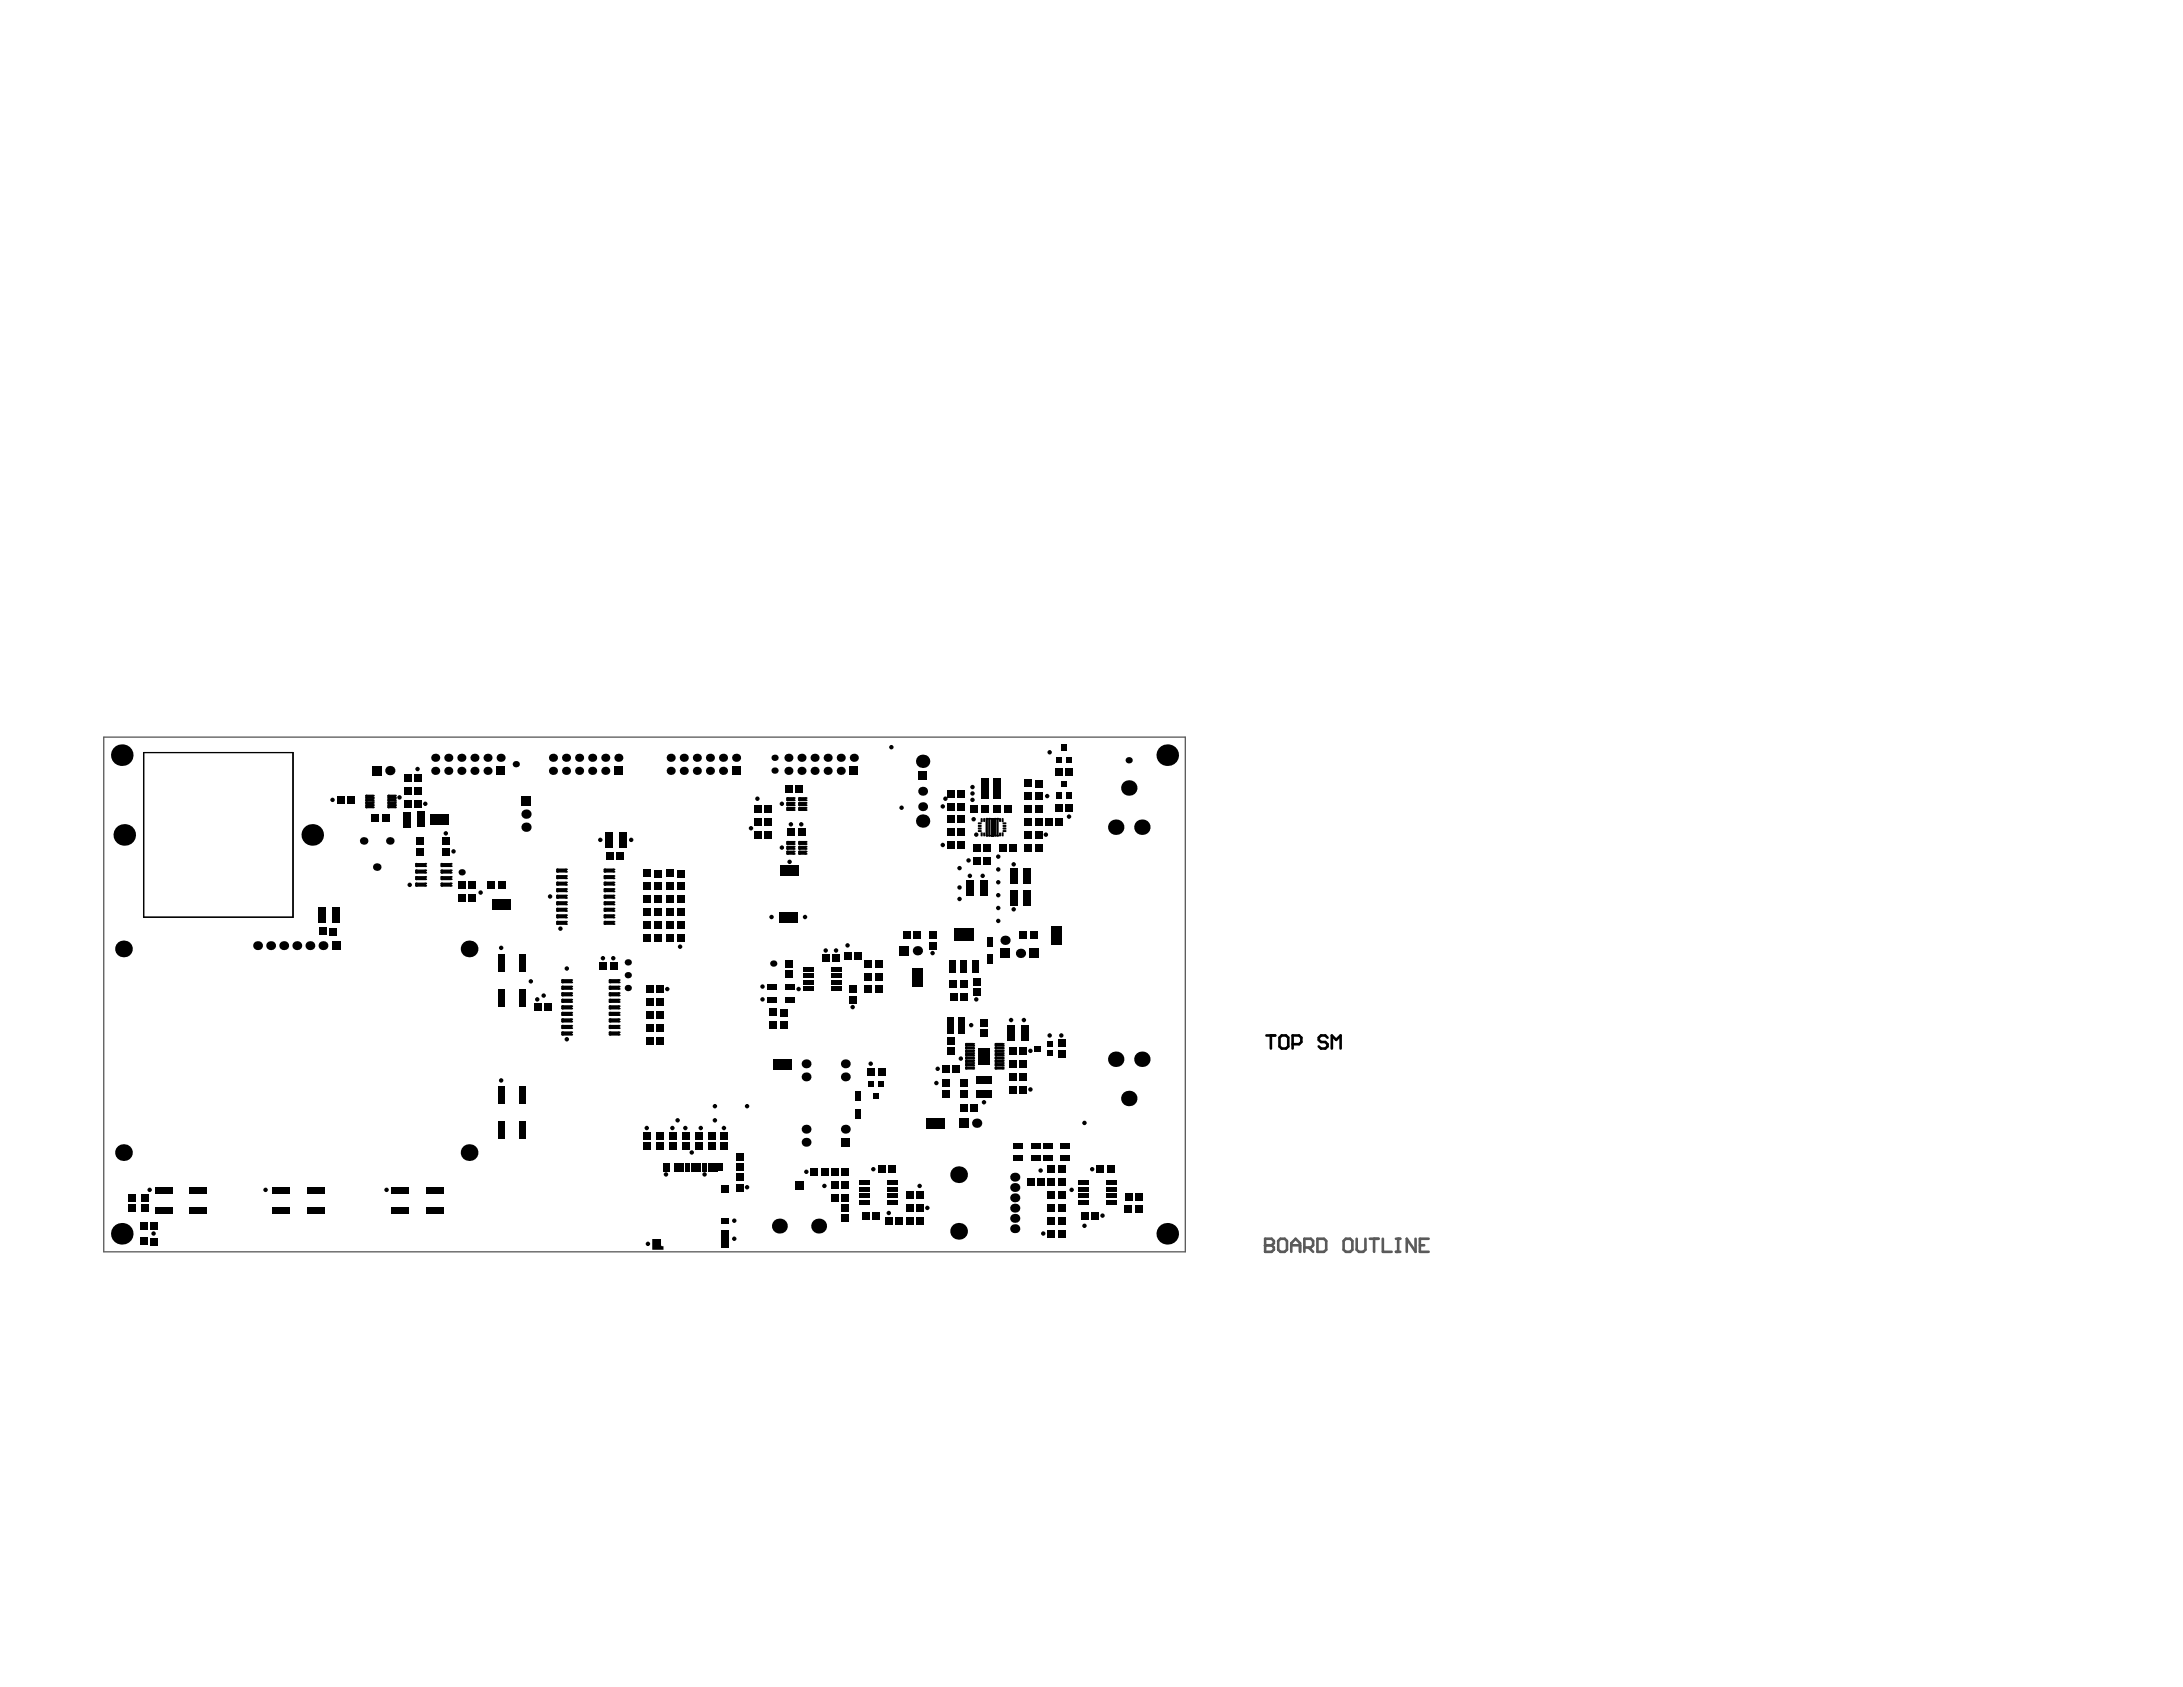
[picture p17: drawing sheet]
<svg xmlns="http://www.w3.org/2000/svg" width="279mm" height="216mm" viewBox="0 0 279 216" stroke-linecap="round" stroke-linejoin="round" font-family="sans-serif">
<path d="M18.4 96.3h19.1v21.1h-19.1z" fill="none" stroke="#000" stroke-width=".13"/>
<path d="M13.3 94.3h138.4v65.9h-138.4zM18.4 96.3h19.1v21.1h-19.1z" fill="none" stroke="#5a5a5a" stroke-width=".17"/>
<path d="M161.9 158.5v1.7h.9l.2-.3v-.2l-.2-.3h-.9" fill="none" stroke="#5a5a5a" stroke-width=".33"/>
<circle cx="161.9" cy="159.4" r=".17" fill="#5a5a5a"/>
<g fill="none" stroke="#5a5a5a" stroke-width=".33">
<path d="M161.9 158.5h.9l.2 .3v.3l-.2 .3h-.9M163.6 158.8l.3-.3h.5l.3 .3v1.1l-.3 .3h-.5l-.3-.3zM165.3 159.4h1.1M166.9 159.7h.9l.3-.3v-.6l-.3-.3h-.9v1.7M167.5 159.7l.6 .5M168.6 158.5h.9l.2 .3v1.1l-.2 .3h-.9zM172 158.8l.3-.3h.5l.3 .3v1.1l-.3 .3h-.5l-.3-.3zM173.6 158.5v1.4l.3 .3h.6l.3-.3v-1.4M175.3 158.5h1.1M175.9 158.5v1.7M177 158.5v1.7h1.1M178.7 158.5h.5"/>
<path d="M178.9 158.5v1.7M181.2 158.5v1.7l-1.1-1.7v1.7M181.7 159.4h.6M182.8 158.5h-1.1v1.7h1.1M165.3 160.2v-1.1l.5-.6 .6 .6v1.1M178.7 160.2h.5"/>
</g>
<g fill="#000">
<path d="M125.2 105.3l.4-.1v.3h-.4zM125.2 105.6h.4v.2h-.4zM125.2 105.9h.4v.2l-.4 .1zM125.2 106.3l.4-.1v.3h-.4zM125.5 106.5l.3 .1-.1 .4h-.2zM125.5 104.7l.3 .1-.1 .4h-.2zM125.8 106.6h.3l-.1 .4h-.2zM125.8 104.7h.3v.5l-.3-.1zM127.9 106.6h.2v.4h-.2zM127.9 104.7l.2 .1v.4l-.2-.1zM128.2 106.6h.3l-.1 .4h-.2zM128.2 104.7h.3l-.1 .5h-.2z"/>
<path d="M128.3 105.3l.5-.1v.3h-.4zM128.3 105.6h.5v.2h-.4zM128.3 105.9h.5v.2l-.4 .1zM128.3 106.3l.5-.1v.3h-.4zM83.5 158.6h1.1v.8l.1 .1h.2v.4h-1.4z"/>
<circle cx="15.6" cy="96.6" r="1.38"/>
<circle cx="49.9" cy="98.6" r=".59"/>
<circle cx="53.4" cy="98.4" r=".28"/>
<circle cx="55.7" cy="97" r=".52"/>
<circle cx="55.7" cy="98.7" r=".52"/>
<circle cx="57.4" cy="97" r=".52"/>
<circle cx="57.4" cy="98.7" r=".52"/>
<circle cx="59.1" cy="98.7" r=".52"/>
<circle cx="59.1" cy="97" r=".52"/>
<circle cx="60.7" cy="97" r=".52"/>
<circle cx="60.7" cy="98.7" r=".52"/>
<circle cx="62.4" cy="97" r=".52"/>
<circle cx="62.4" cy="98.7" r=".52"/>
<circle cx="64.1" cy="97" r=".52"/>
<circle cx="66" cy="97.8" r=".4"/>
<circle cx="70.8" cy="98.7" r=".52"/>
<circle cx="70.8" cy="97" r=".52"/>
<circle cx="72.4" cy="97" r=".52"/>
<circle cx="72.4" cy="98.7" r=".52"/>
<circle cx="74.1" cy="98.7" r=".52"/>
<circle cx="74.1" cy="97" r=".52"/>
<circle cx="75.8" cy="97" r=".52"/>
<circle cx="75.8" cy="98.7" r=".52"/>
<circle cx="77.5" cy="97" r=".52"/>
<circle cx="77.5" cy="98.7" r=".52"/>
<circle cx="79.1" cy="97" r=".52"/>
<circle cx="85.8" cy="98.7" r=".52"/>
<circle cx="85.8" cy="97" r=".52"/>
<circle cx="87.5" cy="97" r=".52"/>
<circle cx="87.5" cy="98.7" r=".52"/>
<circle cx="89.2" cy="97" r=".52"/>
<circle cx="89.2" cy="98.7" r=".52"/>
<circle cx="90.9" cy="98.7" r=".52"/>
<circle cx="90.9" cy="97" r=".52"/>
<circle cx="92.5" cy="97" r=".52"/>
<circle cx="92.5" cy="98.7" r=".52"/>
<circle cx="94.2" cy="97" r=".52"/>
<circle cx="99.1" cy="98.6" r=".4"/>
<circle cx="99.1" cy="97" r=".4"/>
<circle cx="100.9" cy="97" r=".52"/>
<circle cx="100.9" cy="98.7" r=".52"/>
<circle cx="102.6" cy="97" r=".52"/>
<circle cx="102.6" cy="98.7" r=".52"/>
<circle cx="104.3" cy="97" r=".52"/>
<circle cx="104.3" cy="98.7" r=".52"/>
<circle cx="105.9" cy="98.7" r=".52"/>
<circle cx="105.9" cy="97" r=".52"/>
<circle cx="107.6" cy="97" r=".52"/>
<circle cx="107.6" cy="98.7" r=".52"/>
<circle cx="109.3" cy="97" r=".52"/>
<circle cx="114.1" cy="95.6" r=".28"/>
<circle cx="118.1" cy="97.4" r=".85"/>
<circle cx="134.3" cy="96.3" r=".28"/>
<circle cx="144.5" cy="97.3" r=".4"/>
<circle cx="149.4" cy="96.6" r="1.38"/>
<circle cx="15.9" cy="106.9" r="1.38"/>
<circle cx="40" cy="106.9" r="1.38"/>
<circle cx="42.6" cy="102.4" r=".28"/>
<circle cx="46.5" cy="107.6" r=".49"/>
<circle cx="48.2" cy="111" r=".49"/>
<circle cx="49.9" cy="107.6" r=".49"/>
<circle cx="51.1" cy="102" r=".28"/>
<circle cx="52.4" cy="113.2" r=".28"/>
<circle cx="54.4" cy="102.9" r=".28"/>
<circle cx="57.1" cy="106.7" r=".28"/>
<circle cx="58" cy="109" r=".28"/>
<circle cx="59.1" cy="111.6" r=".4"/>
<circle cx="61.5" cy="114.2" r=".28"/>
<circle cx="67.3" cy="104.2" r=".59"/>
<circle cx="67.3" cy="105.9" r=".59"/>
<circle cx="70.4" cy="114.7" r=".28"/>
<circle cx="71.7" cy="118.8" r=".28"/>
<circle cx="76.8" cy="107.5" r=".28"/>
<circle cx="80.8" cy="107.5" r=".28"/>
<circle cx="96.1" cy="106" r=".28"/>
<circle cx="96.9" cy="102.2" r=".28"/>
<circle cx="98.7" cy="117.4" r=".28"/>
<circle cx="100.1" cy="102.9" r=".28"/>
<circle cx="100.1" cy="108.5" r=".28"/>
<circle cx="101.1" cy="110.3" r=".28"/>
<circle cx="101.2" cy="105.5" r=".28"/>
<circle cx="102.6" cy="105.5" r=".28"/>
<circle cx="103" cy="117.4" r=".28"/>
<circle cx="115.4" cy="103.4" r=".28"/>
<circle cx="118.1" cy="101.3" r=".57"/>
<circle cx="118.1" cy="105.1" r=".85"/>
<circle cx="118.1" cy="103.2" r=".57"/>
<circle cx="120.7" cy="108.1" r=".28"/>
<circle cx="120.7" cy="103.2" r=".28"/>
<circle cx="121" cy="102.2" r=".28"/>
<circle cx="121.7" cy="104.8" r=".28"/>
<circle cx="122.8" cy="111.1" r=".28"/>
<circle cx="122.8" cy="113.6" r=".28"/>
<circle cx="122.8" cy="115" r=".28"/>
<circle cx="124" cy="110.1" r=".28"/>
<circle cx="124.1" cy="112.1" r=".28"/>
<circle cx="124.5" cy="102.4" r=".28"/>
<circle cx="124.5" cy="101.5" r=".28"/>
<circle cx="124.5" cy="100.7" r=".28"/>
<circle cx="124.6" cy="104.8" r=".28"/>
<circle cx="125" cy="106.8" r=".28"/>
<circle cx="125.8" cy="112.1" r=".28"/>
<circle cx="127.8" cy="112.9" r=".28"/>
<circle cx="127.8" cy="117.9" r=".28"/>
<circle cx="127.8" cy="111.3" r=".28"/>
<circle cx="127.8" cy="114.6" r=".28"/>
<circle cx="127.8" cy="109.6" r=".28"/>
<circle cx="127.8" cy="116.2" r=".28"/>
<circle cx="129.7" cy="110.6" r=".28"/>
<circle cx="129.7" cy="116.4" r=".28"/>
<circle cx="131.5" cy="100.2" r=".28"/>
<circle cx="133.9" cy="106.8" r=".28"/>
<circle cx="134" cy="101.9" r=".28"/>
<circle cx="136.8" cy="104.5" r=".28"/>
<circle cx="142.8" cy="105.9" r=".99"/>
<circle cx="144.5" cy="100.8" r=".99"/>
<circle cx="146.1" cy="105.9" r=".99"/>
<circle cx="15.8" cy="121.4" r="1.07"/>
<circle cx="33" cy="121" r=".57"/>
<circle cx="34.6" cy="121" r=".57"/>
<circle cx="36.3" cy="121" r=".57"/>
<circle cx="38" cy="121" r=".57"/>
<circle cx="39.7" cy="121" r=".57"/>
<circle cx="41.3" cy="121" r=".57"/>
<circle cx="60" cy="121.4" r="1.07"/>
<circle cx="64.1" cy="138.3" r=".28"/>
<circle cx="64.1" cy="121.3" r=".28"/>
<circle cx="67.9" cy="125.6" r=".28"/>
<circle cx="68.8" cy="127.9" r=".28"/>
<circle cx="69.6" cy="127.4" r=".28"/>
<circle cx="72.5" cy="124" r=".28"/>
<circle cx="72.5" cy="133" r=".28"/>
<circle cx="77.2" cy="122.6" r=".28"/>
<circle cx="78.5" cy="122.6" r=".28"/>
<circle cx="80.3" cy="126.4" r=".4"/>
<circle cx="80.3" cy="124.8" r=".4"/>
<circle cx="80.3" cy="123.2" r=".4"/>
<circle cx="85.4" cy="126.6" r=".28"/>
<circle cx="87" cy="121.2" r=".28"/>
<circle cx="97.6" cy="127.9" r=".28"/>
<circle cx="97.6" cy="126.3" r=".28"/>
<circle cx="99" cy="123.3" r=".4"/>
<circle cx="102.2" cy="126.6" r=".28"/>
<circle cx="103.2" cy="137.8" r=".57"/>
<circle cx="103.2" cy="136.1" r=".57"/>
<circle cx="105.7" cy="121.6" r=".28"/>
<circle cx="107" cy="121.6" r=".28"/>
<circle cx="108.2" cy="136.1" r=".57"/>
<circle cx="108.2" cy="137.8" r=".57"/>
<circle cx="108.5" cy="121" r=".28"/>
<circle cx="109.1" cy="128.9" r=".28"/>
<circle cx="111.4" cy="136.1" r=".28"/>
<circle cx="117.4" cy="121.7" r=".59"/>
<circle cx="119.4" cy="122" r=".28"/>
<circle cx="119.8" cy="138.6" r=".28"/>
<circle cx="120" cy="136.8" r=".28"/>
<circle cx="123" cy="135.5" r=".28"/>
<circle cx="124.3" cy="131.2" r=".28"/>
<circle cx="125" cy="127.9" r=".28"/>
<circle cx="128.6" cy="120.3" r=".59"/>
<circle cx="129.4" cy="130.5" r=".28"/>
<circle cx="130.6" cy="122" r=".59"/>
<circle cx="131" cy="130.5" r=".28"/>
<circle cx="131.9" cy="134.5" r=".28"/>
<circle cx="131.9" cy="139.4" r=".28"/>
<circle cx="134.3" cy="132.5" r=".28"/>
<circle cx="135.8" cy="132.5" r=".28"/>
<circle cx="142.8" cy="135.6" r=".99"/>
<circle cx="146.1" cy="135.6" r=".99"/>
<circle cx="15.6" cy="157.9" r="1.38"/>
<circle cx="15.8" cy="147.5" r="1.07"/>
<circle cx="19.2" cy="152.3" r=".28"/>
<circle cx="19.7" cy="157.9" r=".28"/>
<circle cx="34" cy="152.3" r=".28"/>
<circle cx="49.5" cy="152.3" r=".28"/>
<circle cx="60" cy="147.5" r="1.07"/>
<circle cx="82.8" cy="144.4" r=".28"/>
<circle cx="82.9" cy="159.2" r=".28"/>
<circle cx="85.2" cy="150.3" r=".28"/>
<circle cx="86.1" cy="144.4" r=".28"/>
<circle cx="86.7" cy="143.4" r=".28"/>
<circle cx="87.7" cy="144.4" r=".28"/>
<circle cx="88.5" cy="147.5" r=".28"/>
<circle cx="89.7" cy="144.4" r=".28"/>
<circle cx="90.2" cy="150.3" r=".28"/>
<circle cx="91.5" cy="143.4" r=".28"/>
<circle cx="91.5" cy="141.6" r=".28"/>
<circle cx="92.7" cy="144.4" r=".28"/>
<circle cx="94" cy="158.5" r=".28"/>
<circle cx="94" cy="156.2" r=".28"/>
<circle cx="95.6" cy="151.9" r=".28"/>
<circle cx="95.6" cy="141.6" r=".28"/>
<circle cx="99.8" cy="156.9" r=".95"/>
<circle cx="103.2" cy="146.2" r=".57"/>
<circle cx="103.2" cy="144.5" r=".57"/>
<circle cx="103.2" cy="150" r=".28"/>
<circle cx="104.8" cy="156.9" r=".95"/>
<circle cx="105.5" cy="151.8" r=".28"/>
<circle cx="108.2" cy="144.5" r=".57"/>
<circle cx="111.8" cy="149.6" r=".28"/>
<circle cx="113.8" cy="155.2" r=".28"/>
<circle cx="117.7" cy="151.8" r=".28"/>
<circle cx="118.7" cy="154.6" r=".28"/>
<circle cx="122.7" cy="157.6" r="1.07"/>
<circle cx="122.7" cy="150.3" r="1.07"/>
<circle cx="125" cy="143.7" r=".59"/>
<circle cx="125.9" cy="141.1" r=".28"/>
<circle cx="133.2" cy="149.8" r=".28"/>
<circle cx="133.5" cy="157.9" r=".28"/>
<circle cx="137.2" cy="152.3" r=".28"/>
<circle cx="138.8" cy="143.7" r=".28"/>
<circle cx="138.8" cy="156.9" r=".28"/>
<circle cx="139.8" cy="149.6" r=".28"/>
<circle cx="141.1" cy="155.6" r=".28"/>
<circle cx="144.5" cy="140.6" r=".99"/>
<circle cx="149.4" cy="157.9" r="1.38"/>
</g>
<path d="M18.4 96.3h19.1v21.1h-19.1z" fill="none" stroke="#000" stroke-width=".13"/>
<path d="M162.1 132.5h1.1M162.7 132.5v1.7M163.8 132.8l.2-.3h.6l.3 .3v1.1l-.3 .3h-.6l-.2-.3zM165.4 133.6h.9l.3-.2v-.6l-.3-.3h-.9v1.7M169.9 132.8l-.3-.3h-.5l-.3 .3v.3l.3 .3h.5l.3 .2v.3l-.3 .3h-.5l-.3-.3M170.5 134.2v-1.7l.5 .6 .6-.6v1.7" fill="none" stroke="#000" stroke-width=".33"/>
<g fill="#000">
<path d="M47.6 98h1.2v1.2h-1.2z" fill-rule="evenodd"/>
<path d="M51.7 99.1h.9v1h-.9z" fill-rule="evenodd"/>
<path d="M53 99.1h.9v1h-.9z" fill-rule="evenodd"/>
<path d="M63.6 98.1h1v1.1h-1z" fill-rule="evenodd"/>
<path d="M78.6 98.1h1.1v1.1h-1.1z" fill-rule="evenodd"/>
<path d="M93.7 98.1h1v1.1h-1z" fill-rule="evenodd"/>
<path d="M108.8 98.1h1v1.1h-1z" fill-rule="evenodd"/>
<path d="M117.5 98.7h1.1v1.1h-1.1z" fill-rule="evenodd"/>
<path d="M131.1 99.8h1v.9h-1z" fill-rule="evenodd"/>
<path d="M132.5 99.8h.9v1h-.9z" fill-rule="evenodd"/>
<path d="M135.1 98.3h.9v1h-.9z" fill-rule="evenodd"/>
<path d="M135.2 96.9h.8v.7h-.8z" fill-rule="evenodd"/>
<path d="M135.9 99.9h.7v.8h-.7z" fill-rule="evenodd"/>
<path d="M135.9 95.3h.7v.8h-.7z" fill-rule="evenodd"/>
<path d="M136.4 98.3h.9v1h-.9z" fill-rule="evenodd"/>
<path d="M136.5 96.9h.7v.7h-.7z" fill-rule="evenodd"/>
<path d="M40.8 116.1h.9v1.9h-.9z" fill-rule="evenodd"/>
<path d="M40.8 118.7h.9v1h-.9z" fill-rule="evenodd"/>
<path d="M42.2 118.7h.9v1h-.9z" fill-rule="evenodd"/>
<path d="M42.5 116.1h1v1.9h-1z" fill-rule="evenodd"/>
<path d="M43.1 101.9h1v1h-1z" fill-rule="evenodd"/>
<path d="M44.5 101.9h.9v1h-.9z" fill-rule="evenodd"/>
<path d="M47.6 104.2h.9v1h-.9z" fill-rule="evenodd"/>
<path d="M46.7 102.7l.1-.1h.9l.1 .1v.2l-.1 .1h-.9l-.1-.1z" fill-rule="evenodd"/>
<path d="M46.8 103h.9l.1 .1v.2l-.1 .1h-.9l-.1-.1v-.2z" fill-rule="evenodd"/>
<path d="M46.8 101.7h.9l.1 .1v.2l-.1 .2h-.9l-.1-.2v-.2z" fill-rule="evenodd"/>
<path d="M46.7 102.2l.1-.1h.9l.1 .1v.3l-.1 .1h-.9l-.1-.1z" fill-rule="evenodd"/>
<path d="M48.9 104.2h.9v1h-.9z" fill-rule="evenodd"/>
<path d="M49.7 103h.9l.1 .1v.2l-.1 .1h-.9l-.1-.1v-.2z" fill-rule="evenodd"/>
<path d="M49.6 102.7l.1-.1h.9l.1 .1v.2l-.1 .1h-.9l-.1-.1z" fill-rule="evenodd"/>
<path d="M49.7 101.7h.9l.1 .1v.2l-.1 .2h-.9l-.1-.2v-.2z" fill-rule="evenodd"/>
<path d="M49.6 102.2l.1-.1h.9l.1 .1v.3l-.1 .1h-.9l-.1-.1z" fill-rule="evenodd"/>
<path d="M51.6 103.9h1v1.9h-1z" fill-rule="evenodd"/>
<path d="M51.7 102.4h.9v1h-.9z" fill-rule="evenodd"/>
<path d="M51.7 100.8h.9v.9h-.9z" fill-rule="evenodd"/>
<path d="M53 102.4h.9v1h-.9z" fill-rule="evenodd"/>
<path d="M53 100.8h.9v.9h-.9z" fill-rule="evenodd"/>
<path d="M53.3 108.5h1v1h-1z" fill-rule="evenodd"/>
<path d="M53.3 107.2h1v.9h-1z" fill-rule="evenodd"/>
<path d="M53.4 103.9h.9v1.9h-.9z" fill-rule="evenodd"/>
<path d="M53.1 113.1l.1-.1h1.2l.1 .1v.3l-.1 .1h-1.2l-.1-.1z" fill-rule="evenodd"/>
<path d="M53.1 112.2l.1-.1h1.2l.1 .1v.3l-.1 .1h-1.2l-.1-.1z" fill-rule="evenodd"/>
<path d="M53.1 110.5l.1-.1h1.2l.1 .1v.4l-.1 .1h-1.2l-.1-.1z" fill-rule="evenodd"/>
<path d="M53.1 111.4l.1-.1h1.2l.1 .1v.3l-.1 .1h-1.2l-.1-.1z" fill-rule="evenodd"/>
<path d="M56.6 108.5h1v1h-1z" fill-rule="evenodd"/>
<path d="M56.6 107.2h1v.9h-1z" fill-rule="evenodd"/>
<path d="M55.1 104.2h2.4v1.3h-2.4z" fill-rule="evenodd"/>
<path d="M56.4 113.1l.1-.1h1.2l.1 .1v.3l-.1 .1h-1.2l-.1-.1z" fill-rule="evenodd"/>
<path d="M56.4 112.2l.1-.1h1.2l.1 .1v.3l-.1 .1h-1.2l-.1-.1z" fill-rule="evenodd"/>
<path d="M56.4 110.5l.1-.1h1.2l.1 .1v.4l-.1 .1h-1.2l-.1-.1z" fill-rule="evenodd"/>
<path d="M56.4 111.4l.1-.1h1.2l.1 .1v.3l-.1 .1h-1.2l-.1-.1z" fill-rule="evenodd"/>
<path d="M58.6 114.4h.9v1h-.9z" fill-rule="evenodd"/>
<path d="M58.6 112.8h.9v1h-.9z" fill-rule="evenodd"/>
<path d="M60 114.4h.9v1h-.9z" fill-rule="evenodd"/>
<path d="M60 112.8h.9v1h-.9z" fill-rule="evenodd"/>
<path d="M62.4 112.8h.9v1h-.9z" fill-rule="evenodd"/>
<path d="M63.7 112.8h1v1h-1z" fill-rule="evenodd"/>
<path d="M63 115.1h2.4v1.3h-2.4z" fill-rule="evenodd"/>
<path d="M66.7 101.9h1.2v1.2h-1.2z" fill-rule="evenodd"/>
<path d="M71.2 117.1l.1-.1h1.1l.2 .1v.3l-.2 .1h-1.1l-.1-.1z" fill-rule="evenodd"/>
<path d="M71.2 116.3l.1-.1h1.1l.2 .1v.3l-.2 .1h-1.1l-.1-.1z" fill-rule="evenodd"/>
<path d="M71.2 114.6l.1-.1h1.1l.2 .1v.3l-.2 .1h-1.1l-.1-.1z" fill-rule="evenodd"/>
<path d="M71.2 113.8l.1-.1h1.1l.2 .1v.3l-.2 .1h-1.1l-.1-.1z" fill-rule="evenodd"/>
<path d="M71.2 112.1l.1-.1h1.1l.2 .1v.3l-.2 .1h-1.1l-.1-.1z" fill-rule="evenodd"/>
<path d="M71.2 118l.1-.2h1.1l.2 .2v.3l-.2 .1h-1.1l-.1-.1z" fill-rule="evenodd"/>
<path d="M71.2 115.5l.1-.2h1.1l.2 .2v.3l-.2 .1h-1.1l-.1-.1z" fill-rule="evenodd"/>
<path d="M71.2 112.9l.1-.1h1.1l.2 .1v.3l-.2 .1h-1.1l-.1-.1z" fill-rule="evenodd"/>
<path d="M71.2 111.3l.1-.1h1.1l.2 .1v.3l-.2 .1h-1.1l-.1-.1z" fill-rule="evenodd"/>
<path d="M77.5 106.6h1v1.9h-1z" fill-rule="evenodd"/>
<path d="M77.6 109h.9v1h-.9z" fill-rule="evenodd"/>
<path d="M77.3 117.1l.1-.1h1.1l.1 .1v.3l-.1 .1h-1.1l-.1-.1z" fill-rule="evenodd"/>
<path d="M77.3 116.3l.1-.1h1.1l.1 .1v.3l-.1 .1h-1.1l-.1-.1z" fill-rule="evenodd"/>
<path d="M77.3 114.6l.1-.1h1.1l.1 .1v.3l-.1 .1h-1.1l-.1-.1z" fill-rule="evenodd"/>
<path d="M77.3 113.8l.1-.1h1.1l.1 .1v.3l-.1 .1h-1.1l-.1-.1z" fill-rule="evenodd"/>
<path d="M77.3 112.1l.1-.1h1.1l.1 .1v.3l-.1 .1h-1.1l-.1-.1z" fill-rule="evenodd"/>
<path d="M77.3 118l.1-.2h1.1l.1 .2v.3l-.1 .1h-1.1l-.1-.1z" fill-rule="evenodd"/>
<path d="M77.3 111.3l.1-.1h1.1l.1 .1v.3l-.1 .1h-1.1l-.1-.1z" fill-rule="evenodd"/>
<path d="M77.3 112.9l.1-.1h1.1l.1 .1v.3l-.1 .1h-1.1l-.1-.1z" fill-rule="evenodd"/>
<path d="M77.3 115.5l.1-.2h1.1l.1 .2v.3l-.1 .1h-1.1l-.1-.1z" fill-rule="evenodd"/>
<path d="M78.9 109h.9v1h-.9z" fill-rule="evenodd"/>
<path d="M79.3 106.6h.9v1.9h-.9z" fill-rule="evenodd"/>
<path d="M82.3 114.6h1v1h-1z" fill-rule="evenodd"/>
<path d="M82.3 113h1v.9h-1z" fill-rule="evenodd"/>
<path d="M82.3 117.9h1v1h-1z" fill-rule="evenodd"/>
<path d="M82.3 111.3h1v1h-1z" fill-rule="evenodd"/>
<path d="M82.3 116.3h1v.9h-1z" fill-rule="evenodd"/>
<path d="M83.7 114.6h.9v1h-.9z" fill-rule="evenodd"/>
<path d="M83.7 113h.9v.9h-.9z" fill-rule="evenodd"/>
<path d="M83.7 117.9h.9v1h-.9z" fill-rule="evenodd"/>
<path d="M83.7 111.3h.9v1h-.9z" fill-rule="evenodd"/>
<path d="M83.7 116.3h.9v.9h-.9z" fill-rule="evenodd"/>
<path d="M85.3 114.6h.9v1h-.9z" fill-rule="evenodd"/>
<path d="M85.3 113h.9v.9h-.9z" fill-rule="evenodd"/>
<path d="M85.3 119.6h.9v.9h-.9z" fill-rule="evenodd"/>
<path d="M85.3 117.9h.9v1h-.9z" fill-rule="evenodd"/>
<path d="M85.3 111.3h.9v1h-.9z" fill-rule="evenodd"/>
<path d="M85.3 116.3h.9v.9h-.9z" fill-rule="evenodd"/>
<path d="M86.6 114.6h1v1h-1z" fill-rule="evenodd"/>
<path d="M86.6 113h1v.9h-1z" fill-rule="evenodd"/>
<path d="M86.6 119.6h1v.9h-1z" fill-rule="evenodd"/>
<path d="M86.6 117.9h1v1h-1z" fill-rule="evenodd"/>
<path d="M86.6 111.3h1v1h-1z" fill-rule="evenodd"/>
<path d="M86.6 116.3h1v.9h-1z" fill-rule="evenodd"/>
<path d="M96.5 104.7h.9v1h-.9z" fill-rule="evenodd"/>
<path d="M96.5 106.4h1v.9h-1z" fill-rule="evenodd"/>
<path d="M96.5 103.1h1v.9h-1z" fill-rule="evenodd"/>
<path d="M97.8 104.7h1v1h-1z" fill-rule="evenodd"/>
<path d="M97.8 106.4h1v.9h-1z" fill-rule="evenodd"/>
<path d="M97.8 103.1h1v.9h-1z" fill-rule="evenodd"/>
<path d="M99.9 110.8h2.4v1.3h-2.4z" fill-rule="evenodd"/>
<path d="M100.5 100.4h.9v1h-.9z" fill-rule="evenodd"/>
<path d="M100.8 106h.9v1h-.9z" fill-rule="evenodd"/>
<path d="M100.6 107.7l.1-.1h.9l.1 .1v.3l-.1 .1h-.9l-.1-.1z" fill-rule="evenodd"/>
<path d="M100.6 108.4l.1-.2h.9l.1 .2v.2l-.1 .2h-.9l-.1-.2z" fill-rule="evenodd"/>
<path d="M100.6 102.8l.1-.2h.9l.1 .2v.3l-.1 .1h-.9l-.1-.1z" fill-rule="evenodd"/>
<path d="M100.6 109l.1-.1h.9l.1 .1v.3l-.1 .1h-.9l-.1-.1z" fill-rule="evenodd"/>
<path d="M100.6 102.1l.1-.1h.9l.1 .1v.3l-.1 .1h-.9l-.1-.1z" fill-rule="evenodd"/>
<path d="M100.6 103.4l.1-.1h.9l.1 .1v.3l-.1 .1h-.9l-.1-.1z" fill-rule="evenodd"/>
<path d="M101.8 100.4h.9v1h-.9z" fill-rule="evenodd"/>
<path d="M102.1 106h1v1h-1z" fill-rule="evenodd"/>
<path d="M99.7 116.7h2.4v1.4h-2.4z" fill-rule="evenodd"/>
<path d="M102.1 108.4l.2-.2h.8l.1 .2v.2l-.1 .2h-.8l-.2-.2z" fill-rule="evenodd"/>
<path d="M102.1 107.7l.2-.1h.8l.1 .1v.3l-.1 .1h-.8l-.2-.1z" fill-rule="evenodd"/>
<path d="M102.1 102.8l.2-.2h.8l.1 .2v.3l-.1 .1h-.8l-.2-.1z" fill-rule="evenodd"/>
<path d="M102.1 109l.2-.1h.8l.1 .1v.3l-.1 .1h-.8l-.2-.1z" fill-rule="evenodd"/>
<path d="M102.1 103.4l.2-.1h.8l.1 .1v.3l-.1 .1h-.8l-.2-.1z" fill-rule="evenodd"/>
<path d="M102.1 102.1l.2-.1h.8l.1 .1v.3l-.1 .1h-.8l-.2-.1z" fill-rule="evenodd"/>
<path d="M115.6 119.2h1v1h-1z" fill-rule="evenodd"/>
<path d="M117 119.2h.9v1h-.9z" fill-rule="evenodd"/>
<path d="M118.9 119.2h1v1h-1z" fill-rule="evenodd"/>
<path d="M121.2 107.7h1v1h-1z" fill-rule="evenodd"/>
<path d="M121.2 106h1v1h-1z" fill-rule="evenodd"/>
<path d="M121.2 104.4h1v1h-1z" fill-rule="evenodd"/>
<path d="M121.2 102.8h1v.9h-1z" fill-rule="evenodd"/>
<path d="M122.1 118.9h2.5v1.5h-2.5z" fill-rule="evenodd"/>
<path d="M121.2 101.1h1v1h-1z" fill-rule="evenodd"/>
<path d="M122.6 107.7h.9v1h-.9z" fill-rule="evenodd"/>
<path d="M122.6 106h.9v1h-.9z" fill-rule="evenodd"/>
<path d="M122.6 104.4h.9v1h-.9z" fill-rule="evenodd"/>
<path d="M122.6 102.8h.9v.9h-.9z" fill-rule="evenodd"/>
<path d="M122.6 101.1h.9v1h-.9z" fill-rule="evenodd"/>
<path d="M123.6 112.7h1v1.9h-1z" fill-rule="evenodd"/>
<path d="M124.5 108h1v1h-1z" fill-rule="evenodd"/>
<path d="M124.5 109.7h1v.9h-1z" fill-rule="evenodd"/>
<path d="M124.2 103.1h.9v.9h-.9z" fill-rule="evenodd"/>
<path d="M125.4 112.7h1v1.9h-1z" fill-rule="evenodd"/>
<path d="M125.5 99.6h1v2.7h-1z" fill-rule="evenodd"/>
<path d="M125.9 108h.9v1h-.9z" fill-rule="evenodd"/>
<path d="M125.9 109.7h.9v.9h-.9z" fill-rule="evenodd"/>
<path d="M126.1 104.8l.1-.1 .2 .1v2.2l-.1 .1-.2-.1z" fill-rule="evenodd"/>
<path d="M125.6 103.1h.9v.9h-.9z" fill-rule="evenodd"/>
<path d="M126.5 104.8l.1-.1 .2 .1v2.2l-.1 .1-.2-.1z" fill-rule="evenodd"/>
<path d="M126.3 120h.7v1.1h-.7z" fill-rule="evenodd"/>
<path d="M127.2 99.6h.9v2.7h-.9z" fill-rule="evenodd"/>
<path d="M127.2 103.1h.9v.9h-.9z" fill-rule="evenodd"/>
<path d="M127.2 104.8l.1-.1 .2 .1v2.2l-.1 .1-.2-.1z" fill-rule="evenodd"/>
<path d="M127.5 104.8l.1-.1 .2 .1v2.2l-.1 .1-.2-.1z" fill-rule="evenodd"/>
<path d="M128.5 103.1h.9v.9h-.9z" fill-rule="evenodd"/>
<path d="M127.8 108h1v1h-1z" fill-rule="evenodd"/>
<path d="M129.2 108h.9v1h-.9z" fill-rule="evenodd"/>
<path d="M129.2 111.2h1v1.9h-1z" fill-rule="evenodd"/>
<path d="M129.3 114h.9v1.9h-.9z" fill-rule="evenodd"/>
<path d="M131.1 103.1h1v.9h-1z" fill-rule="evenodd"/>
<path d="M131.1 101.4h1v1h-1z" fill-rule="evenodd"/>
<path d="M131 111.2h1v1.9h-1z" fill-rule="evenodd"/>
<path d="M131 114h1v1.9h-1z" fill-rule="evenodd"/>
<path d="M131.1 106.4h1v.9h-1z" fill-rule="evenodd"/>
<path d="M131.1 108h1v1h-1z" fill-rule="evenodd"/>
<path d="M131.1 104.7h1v1h-1z" fill-rule="evenodd"/>
<path d="M132.5 103.1h.9v.9h-.9z" fill-rule="evenodd"/>
<path d="M132.5 101.4h.9v1h-.9z" fill-rule="evenodd"/>
<path d="M132.5 106.4h.9v.9h-.9z" fill-rule="evenodd"/>
<path d="M132.5 108h.9v1h-.9z" fill-rule="evenodd"/>
<path d="M132.5 104.7h.9v1h-.9z" fill-rule="evenodd"/>
<path d="M133.8 104.7h.9v1h-.9z" fill-rule="evenodd"/>
<path d="M135.1 104.7h.9v1h-.9z" fill-rule="evenodd"/>
<path d="M135.2 101.5h.8v.8h-.8z" fill-rule="evenodd"/>
<path d="M135.1 102.9h.9v1h-.9z" fill-rule="evenodd"/>
<path d="M136.5 101.5h.7v.8h-.7z" fill-rule="evenodd"/>
<path d="M136.4 102.9h.9v1h-.9z" fill-rule="evenodd"/>
<path d="M42.4 120.5h1.2v1.1h-1.2z" fill-rule="evenodd"/>
<path d="M63.8 139.1h.8v2.2h-.8z" fill-rule="evenodd"/>
<path d="M63.8 122.1h.8v2.3h-.8z" fill-rule="evenodd"/>
<path d="M63.8 126.6h.8v2.2h-.8z" fill-rule="evenodd"/>
<path d="M66.4 139.1h.8v2.2h-.8z" fill-rule="evenodd"/>
<path d="M66.4 122.1h.8v2.3h-.8z" fill-rule="evenodd"/>
<path d="M66.4 126.6h.8v2.2h-.8z" fill-rule="evenodd"/>
<path d="M68.3 128.4h1v1h-1z" fill-rule="evenodd"/>
<path d="M69.7 128.4h.9v1h-.9z" fill-rule="evenodd"/>
<path d="M71.8 132.1l.1-.1h1.2l.1 .1v.3l-.1 .1h-1.2l-.1-.1z" fill-rule="evenodd"/>
<path d="M71.8 129.6l.1-.1h1.2l.1 .1v.3l-.1 .1h-1.2l-.1-.1z" fill-rule="evenodd"/>
<path d="M71.8 127.9l.1-.1h1.2l.1 .1v.3l-.1 .2h-1.2l-.1-.2z" fill-rule="evenodd"/>
<path d="M71.8 127.1l.1-.1h1.2l.1 .1v.3l-.1 .1h-1.2l-.1-.1z" fill-rule="evenodd"/>
<path d="M71.8 125.4l.1-.1h1.2l.1 .1v.3l-.1 .1h-1.2l-.1-.1z" fill-rule="evenodd"/>
<path d="M71.8 131.3l.1-.1h1.2l.1 .1v.3l-.1 .1h-1.2l-.1-.1z" fill-rule="evenodd"/>
<path d="M71.8 130.4l.1-.1h1.2l.1 .1v.3l-.1 .2h-1.2l-.1-.2z" fill-rule="evenodd"/>
<path d="M71.8 128.8l.1-.1h1.2l.1 .1v.3l-.1 .1h-1.2l-.1-.1z" fill-rule="evenodd"/>
<path d="M71.8 126.3l.1-.2h1.2l.1 .2v.3l-.1 .1h-1.2l-.1-.1z" fill-rule="evenodd"/>
<path d="M76.8 123.2h.9v.9h-.9z" fill-rule="evenodd"/>
<path d="M78.1 123.2h.9v.9h-.9z" fill-rule="evenodd"/>
<path d="M77.9 132.1l.1-.1h1.2l.1 .1v.3l-.1 .1h-1.2l-.1-.1z" fill-rule="evenodd"/>
<path d="M77.9 129.6l.1-.1h1.2l.1 .1v.3l-.1 .1h-1.2l-.1-.1z" fill-rule="evenodd"/>
<path d="M77.9 127.9l.1-.1h1.2l.1 .1v.3l-.1 .2h-1.2l-.1-.2z" fill-rule="evenodd"/>
<path d="M77.9 127.1l.1-.1h1.2l.1 .1v.3l-.1 .1h-1.2l-.1-.1z" fill-rule="evenodd"/>
<path d="M77.9 125.4l.1-.1h1.2l.1 .1v.3l-.1 .1h-1.2l-.1-.1z" fill-rule="evenodd"/>
<path d="M77.9 128.8l.1-.1h1.2l.1 .1v.3l-.1 .1h-1.2l-.1-.1z" fill-rule="evenodd"/>
<path d="M77.9 130.4l.1-.1h1.2l.1 .1v.3l-.1 .2h-1.2l-.1-.2z" fill-rule="evenodd"/>
<path d="M77.9 131.3l.1-.1h1.2l.1 .1v.3l-.1 .1h-1.2l-.1-.1z" fill-rule="evenodd"/>
<path d="M77.9 126.3l.1-.2h1.2l.1 .2v.3l-.1 .1h-1.2l-.1-.1z" fill-rule="evenodd"/>
<path d="M82.3 119.6h1v.9h-1z" fill-rule="evenodd"/>
<path d="M82.7 127.8h.9v1h-.9z" fill-rule="evenodd"/>
<path d="M82.7 132.7h.9v1h-.9z" fill-rule="evenodd"/>
<path d="M82.7 131.1h.9v.9h-.9z" fill-rule="evenodd"/>
<path d="M82.7 129.4h.9v1h-.9z" fill-rule="evenodd"/>
<path d="M82.7 126.1h.9v1h-.9z" fill-rule="evenodd"/>
<path d="M83.7 119.6h.9v.9h-.9z" fill-rule="evenodd"/>
<path d="M84 127.8h.9v1h-.9z" fill-rule="evenodd"/>
<path d="M84 132.7h.9v1h-.9z" fill-rule="evenodd"/>
<path d="M84 131.1h.9v.9h-.9z" fill-rule="evenodd"/>
<path d="M84 129.4h.9v1h-.9z" fill-rule="evenodd"/>
<path d="M84 126.1h.9v1h-.9z" fill-rule="evenodd"/>
<path d="M98.2 127.6h1.2v.7h-1.2z" fill-rule="evenodd"/>
<path d="M98.5 130.7h.9v1h-.9z" fill-rule="evenodd"/>
<path d="M98.9 135.5h2.4v1.4h-2.4z" fill-rule="evenodd"/>
<path d="M98.2 126h1.2v.6h-1.2z" fill-rule="evenodd"/>
<path d="M98.5 129.1h.9v1h-.9z" fill-rule="evenodd"/>
<path d="M99.8 130.7h1v1h-1z" fill-rule="evenodd"/>
<path d="M100.5 127.6h1.2v.7h-1.2z" fill-rule="evenodd"/>
<path d="M99.8 129.1h1v1h-1z" fill-rule="evenodd"/>
<path d="M100.5 122.9h.9v.9h-.9z" fill-rule="evenodd"/>
<path d="M100.5 124.2h.9v.9h-.9z" fill-rule="evenodd"/>
<path d="M100.5 126h1.2v.6h-1.2z" fill-rule="evenodd"/>
<path d="M102.8 125.5h1.3v.5h-1.3z" fill-rule="evenodd"/>
<path d="M102.8 123.8h1.3v.5h-1.3z" fill-rule="evenodd"/>
<path d="M102.8 124.6h1.3v.5h-1.3z" fill-rule="evenodd"/>
<path d="M102.8 126.3h1.3v.5h-1.3z" fill-rule="evenodd"/>
<path d="M105.2 122.2h1v.9h-1z" fill-rule="evenodd"/>
<path d="M106.3 125.5h1.4v.5h-1.4z" fill-rule="evenodd"/>
<path d="M106.3 123.8h1.4v.5h-1.4z" fill-rule="evenodd"/>
<path d="M106.3 124.6h1.4v.5h-1.4z" fill-rule="evenodd"/>
<path d="M106.3 126.3h1.4v.5h-1.4z" fill-rule="evenodd"/>
<path d="M106.6 122.2h.9v.9h-.9z" fill-rule="evenodd"/>
<path d="M108.1 121.8h.9v1h-.9z" fill-rule="evenodd"/>
<path d="M109.4 121.9h.9v.9h-.9z" fill-rule="evenodd"/>
<path d="M108.7 127.5h1v.9h-1z" fill-rule="evenodd"/>
<path d="M108.7 126.2h1v.9h-1z" fill-rule="evenodd"/>
<path d="M109.5 139.7h.7v1.2h-.7z" fill-rule="evenodd"/>
<path d="M110.7 122.8h.9v1h-.9z" fill-rule="evenodd"/>
<path d="M110.7 126.1h.9v1h-.9z" fill-rule="evenodd"/>
<path d="M111 136.7h.9v.9h-.9z" fill-rule="evenodd"/>
<path d="M110.7 124.5h.9v1h-.9z" fill-rule="evenodd"/>
<path d="M111.2 138.3h.7v.8h-.7z" fill-rule="evenodd"/>
<path d="M112 122.8h.9v1h-.9z" fill-rule="evenodd"/>
<path d="M112 126.1h.9v1h-.9z" fill-rule="evenodd"/>
<path d="M112.4 136.7h.9v.9h-.9z" fill-rule="evenodd"/>
<path d="M112 124.5h.9v1h-.9z" fill-rule="evenodd"/>
<path d="M112.4 138.3h.7v.8h-.7z" fill-rule="evenodd"/>
<path d="M115.2 121.1h1.1v1.2h-1.1z" fill-rule="evenodd"/>
<path d="M116.7 123.9h1.4v2.4h-1.4z" fill-rule="evenodd"/>
<path d="M118.9 120.6h1v.9h-1z" fill-rule="evenodd"/>
<path d="M121.2 132.7h1v1h-1z" fill-rule="evenodd"/>
<path d="M121.2 134.1h1v.9h-1z" fill-rule="evenodd"/>
<path d="M121.3 130.2h.8v2.1h-.8z" fill-rule="evenodd"/>
<path d="M121.4 122.9h.9v1.6h-.9z" fill-rule="evenodd"/>
<path d="M120.6 136.3h.9v1h-.9z" fill-rule="evenodd"/>
<path d="M120.6 139.5h.9v.9h-.9z" fill-rule="evenodd"/>
<path d="M120.6 138.2h.9v.9h-.9z" fill-rule="evenodd"/>
<path d="M121.6 125.5h.9v.9h-.9z" fill-rule="evenodd"/>
<path d="M121.6 127.1h.9v1h-.9z" fill-rule="evenodd"/>
<path d="M122.6 130.2h.8v2.1h-.8z" fill-rule="evenodd"/>
<path d="M121.9 136.3h.9v1h-.9z" fill-rule="evenodd"/>
<path d="M122.9 125.5h.9v.9h-.9z" fill-rule="evenodd"/>
<path d="M122.9 122.9h.9v1.6h-.9z" fill-rule="evenodd"/>
<path d="M122.9 127.1h.9v1h-.9z" fill-rule="evenodd"/>
<path d="M122.9 139.5h.9v.9h-.9z" fill-rule="evenodd"/>
<path d="M122.9 138.2h.9v.9h-.9z" fill-rule="evenodd"/>
<path d="M124.5 122.9h.8v1.6h-.8z" fill-rule="evenodd"/>
<path d="M123.5 136.1l.1-.1h1l.1 .3-.1 .1h-1z" fill-rule="evenodd"/>
<path d="M123.5 136.6l.1-.1h1l.1 .3-.1 .1h-1z" fill-rule="evenodd"/>
<path d="M123.5 134.9l.1-.1h1l.1 .3-.1 .1h-1z" fill-rule="evenodd"/>
<path d="M123.5 135.3l.1-.1h1l.1 .3-.1 .1h-1z" fill-rule="evenodd"/>
<path d="M123.6 133.5h1l.1 .3-.1 .1h-1l-.1-.1z" fill-rule="evenodd"/>
<path d="M123.5 134l.1-.1h1l.1 .3-.1 .1h-1z" fill-rule="evenodd"/>
<path d="M123.5 134.4l.1-.1h1l.1 .3-.1 .1h-1z" fill-rule="evenodd"/>
<path d="M123.5 135.7l.1-.1h1l.1 .1v.2l-.1 .1h-1l-.1-.1z" fill-rule="evenodd"/>
<path d="M125.2 134.1h1.6v2.2h-1.6z" fill-rule="evenodd"/>
<path d="M124.5 126.5h1v.9h-1z" fill-rule="evenodd"/>
<path d="M124.5 125.2h1v.9h-1z" fill-rule="evenodd"/>
<path d="M125.5 131.8h1v.9h-1z" fill-rule="evenodd"/>
<path d="M125.5 130.4h1v1h-1z" fill-rule="evenodd"/>
<path d="M125 137.8h1.9v.9h-1.9z" fill-rule="evenodd"/>
<path d="M126.3 122.2h.7v1.2h-.7z" fill-rule="evenodd"/>
<path d="M128 121.4h1.2v1.2h-1.2z" fill-rule="evenodd"/>
<path d="M127.3 136.6l.1-.1h1l.1 .3-.1 .1h-1z" fill-rule="evenodd"/>
<path d="M127.3 136.1l.1-.1h1l.1 .3-.1 .1h-1z" fill-rule="evenodd"/>
<path d="M127.3 135.3l.1-.1h1l.1 .3-.1 .1h-1z" fill-rule="evenodd"/>
<path d="M127.3 134.9l.1-.1h1l.1 .3-.1 .1h-1z" fill-rule="evenodd"/>
<path d="M127.3 134l.1-.1h1l.1 .3-.1 .1h-1z" fill-rule="evenodd"/>
<path d="M127.4 133.5h1l.1 .3-.1 .1h-1l-.1-.1z" fill-rule="evenodd"/>
<path d="M127.3 135.7l.1-.1h1l.1 .1v.2l-.1 .1h-1l-.1-.1z" fill-rule="evenodd"/>
<path d="M127.3 134.4l.1-.1h1l.1 .3-.1 .1h-1z" fill-rule="evenodd"/>
<path d="M128.9 131.3h1v1.9h-1z" fill-rule="evenodd"/>
<path d="M129.2 137.3h.9v1h-.9z" fill-rule="evenodd"/>
<path d="M129.2 135.7h.9v.9h-.9z" fill-rule="evenodd"/>
<path d="M129.1 139h1v.9h-1z" fill-rule="evenodd"/>
<path d="M129.1 134h1v1h-1z" fill-rule="evenodd"/>
<path d="M130.5 137.3h.9v1h-.9z" fill-rule="evenodd"/>
<path d="M130.5 135.7h.9v.9h-.9z" fill-rule="evenodd"/>
<path d="M130.7 131.3h.9v1.9h-.9z" fill-rule="evenodd"/>
<path d="M130.5 119.2h.9v1h-.9z" fill-rule="evenodd"/>
<path d="M130.5 139h.9v.9h-.9z" fill-rule="evenodd"/>
<path d="M130.5 134h.9v1h-.9z" fill-rule="evenodd"/>
<path d="M132.4 133.8h.8v.8h-.8z" fill-rule="evenodd"/>
<path d="M131.8 119.2h.9v1h-.9z" fill-rule="evenodd"/>
<path d="M131.7 121.4h1.2v1.2h-1.2z" fill-rule="evenodd"/>
<path d="M134 133.2h.7v.7h-.7z" fill-rule="evenodd"/>
<path d="M134 134.4h.7v.8h-.7z" fill-rule="evenodd"/>
<path d="M134.5 118.5h1.4v2.4h-1.4z" fill-rule="evenodd"/>
<path d="M135.4 134.4h1v.9h-1z" fill-rule="evenodd"/>
<path d="M135.4 133.1h1v.9h-1z" fill-rule="evenodd"/>
<path d="M16.4 154.2h1v.9h-1z" fill-rule="evenodd"/>
<path d="M16.4 152.8h1v1h-1z" fill-rule="evenodd"/>
<path d="M17.9 156.4h.9v1h-.9z" fill-rule="evenodd"/>
<path d="M17.9 158.4h.9v1h-.9z" fill-rule="evenodd"/>
<path d="M18.1 154.2h.9v.9h-.9z" fill-rule="evenodd"/>
<path d="M18.1 152.8h.9v1h-.9z" fill-rule="evenodd"/>
<path d="M19.2 156.4h1v1h-1z" fill-rule="evenodd"/>
<path d="M19.2 158.4h1v1h-1z" fill-rule="evenodd"/>
<path d="M19.8 154.5h2.3v.8h-2.3z" fill-rule="evenodd"/>
<path d="M19.8 151.9h2.3v.8h-2.3z" fill-rule="evenodd"/>
<path d="M24.3 154.6h2.2v.7h-2.2z" fill-rule="evenodd"/>
<path d="M24.3 151.9h2.2v.8h-2.2z" fill-rule="evenodd"/>
<path d="M34.8 154.6h2.2v.7h-2.2z" fill-rule="evenodd"/>
<path d="M34.8 151.9h2.2v.8h-2.2z" fill-rule="evenodd"/>
<path d="M39.3 154.5h2.2v.8h-2.2z" fill-rule="evenodd"/>
<path d="M39.3 151.9h2.2v.8h-2.2z" fill-rule="evenodd"/>
<path d="M50.1 154.5h2.3v.8h-2.3z" fill-rule="evenodd"/>
<path d="M50.1 151.9h2.3v.8h-2.3z" fill-rule="evenodd"/>
<path d="M54.6 154.6h2.2v.7h-2.2z" fill-rule="evenodd"/>
<path d="M54.6 151.9h2.2v.8h-2.2z" fill-rule="evenodd"/>
<path d="M63.8 143.5h.8v2.3h-.8z" fill-rule="evenodd"/>
<path d="M66.4 143.5h.8v2.3h-.8z" fill-rule="evenodd"/>
<path d="M82.3 146.2h1v1h-1z" fill-rule="evenodd"/>
<path d="M82.3 144.9h1v1h-1z" fill-rule="evenodd"/>
<path d="M83.5 158.6h1v1.3h-1z" fill-rule="evenodd"/>
<path d="M84 146.3h1v.9h-1z" fill-rule="evenodd"/>
<path d="M84 144.9h1v1h-1z" fill-rule="evenodd"/>
<path d="M84.9 148.8h.8v1.1h-.8z" fill-rule="evenodd"/>
<path d="M85.6 146.2h1v1h-1z" fill-rule="evenodd"/>
<path d="M85.6 144.9h1v.9h-1z" fill-rule="evenodd"/>
<path d="M86.2 148.9h.6v1h-.6z" fill-rule="evenodd"/>
<path d="M87 148.8h.5v1.1h-.5z" fill-rule="evenodd"/>
<path d="M87.3 144.9h1v1h-1z" fill-rule="evenodd"/>
<path d="M87.3 146.3h1v.9h-1z" fill-rule="evenodd"/>
<path d="M87.7 148.9h.6v1h-.6z" fill-rule="evenodd"/>
<path d="M88.4 148.9h.6v1h-.6z" fill-rule="evenodd"/>
<path d="M88.9 146.2h1v1h-1z" fill-rule="evenodd"/>
<path d="M88.9 144.9h1v.9h-1z" fill-rule="evenodd"/>
<path d="M89.1 148.8h.6v1.1h-.6z" fill-rule="evenodd"/>
<path d="M89.9 148.8h.5v1.1h-.5z" fill-rule="evenodd"/>
<path d="M90.6 146.3h1v.9h-1z" fill-rule="evenodd"/>
<path d="M90.6 144.9h1v1h-1z" fill-rule="evenodd"/>
<path d="M90.6 148.9h.6v1h-.6z" fill-rule="evenodd"/>
<path d="M91.3 148.8h.6v1.1h-.6z" fill-rule="evenodd"/>
<path d="M91.9 148.8h.6v1h-.6z" fill-rule="evenodd"/>
<path d="M92.2 146.2h1v1h-1z" fill-rule="evenodd"/>
<path d="M92.2 144.9h1v.9h-1z" fill-rule="evenodd"/>
<path d="M92.3 155.9h1v.7h-1z" fill-rule="evenodd"/>
<path d="M92.3 151.7h1v.9h-1z" fill-rule="evenodd"/>
<path d="M92.3 157.5h1v2.2h-1z" fill-rule="evenodd"/>
<path d="M94.2 151.5h1v.9h-1z" fill-rule="evenodd"/>
<path d="M94.2 150.2h1v.9h-1z" fill-rule="evenodd"/>
<path d="M94.2 148.9h1v.9h-1z" fill-rule="evenodd"/>
<path d="M94.2 147.6h1v.9h-1z" fill-rule="evenodd"/>
<path d="M101.7 151.2h1.1v1.1h-1.1z" fill-rule="evenodd"/>
<path d="M103.8 149.5h.9v1h-.9z" fill-rule="evenodd"/>
<path d="M105.1 149.5h.9v1h-.9z" fill-rule="evenodd"/>
<path d="M106.4 149.5h.9v1h-.9z" fill-rule="evenodd"/>
<path d="M106.4 151.2h.9v.9h-.9z" fill-rule="evenodd"/>
<path d="M106.4 152.8h.9v1h-.9z" fill-rule="evenodd"/>
<path d="M107.7 155.5h1v.9h-1z" fill-rule="evenodd"/>
<path d="M107.7 154.1h1v1h-1z" fill-rule="evenodd"/>
<path d="M107.7 149.5h1v1h-1z" fill-rule="evenodd"/>
<path d="M107.7 151.2h1v.9h-1z" fill-rule="evenodd"/>
<path d="M107.7 152.8h1v1h-1z" fill-rule="evenodd"/>
<path d="M107.6 145.6h1.2v1.2h-1.2z" fill-rule="evenodd"/>
<path d="M110 153.6h1.4v.6h-1.4z" fill-rule="evenodd"/>
<path d="M110 152h1.4v.5h-1.4z" fill-rule="evenodd"/>
<path d="M110 151.1h1.4v.5h-1.4z" fill-rule="evenodd"/>
<path d="M110 152.8h1.4v.5h-1.4z" fill-rule="evenodd"/>
<path d="M109.5 142h.7v1.1h-.7z" fill-rule="evenodd"/>
<path d="M110.4 155.1h.9v1h-.9z" fill-rule="evenodd"/>
<path d="M111.8 139.8h.7v.8h-.7z" fill-rule="evenodd"/>
<path d="M111.7 155.1h.9v1h-.9z" fill-rule="evenodd"/>
<path d="M112.4 149.2h.9v1h-.9z" fill-rule="evenodd"/>
<path d="M113.6 153.6h1.4v.6h-1.4z" fill-rule="evenodd"/>
<path d="M113.6 152h1.4v.5h-1.4z" fill-rule="evenodd"/>
<path d="M113.6 151.1h1.4v.5h-1.4z" fill-rule="evenodd"/>
<path d="M113.6 152.8h1.4v.5h-1.4z" fill-rule="evenodd"/>
<path d="M113.3 155.8h1v.9h-1z" fill-rule="evenodd"/>
<path d="M113.7 149.2h.9v1h-.9z" fill-rule="evenodd"/>
<path d="M114.7 155.8h.9v.9h-.9z" fill-rule="evenodd"/>
<path d="M116 155.8h.9v.9h-.9z" fill-rule="evenodd"/>
<path d="M116 152.5h.9v.9h-.9z" fill-rule="evenodd"/>
<path d="M116 154.1h.9v1h-.9z" fill-rule="evenodd"/>
<path d="M117.3 155.8h.9v.9h-.9z" fill-rule="evenodd"/>
<path d="M117.3 152.5h.9v.9h-.9z" fill-rule="evenodd"/>
<path d="M117.3 154.1h.9v1h-.9z" fill-rule="evenodd"/>
<path d="M118.5 143.1h2.4v1.3h-2.4z" fill-rule="evenodd"/>
<path d="M122.7 143.1h1.2v1.2h-1.2z" fill-rule="evenodd"/>
<path d="M122.9 141.3h.9v1h-.9z" fill-rule="evenodd"/>
<path d="M124.2 141.3h.9v1h-.9z" fill-rule="evenodd"/>
<path d="M125 139.5h1.9v1h-1.9z" fill-rule="evenodd"/>
<path d="M129.7 146.4h1.2v.6h-1.2z" fill-rule="evenodd"/>
<path d="M129.7 147.9h1.2v.6h-1.2z" fill-rule="evenodd"/>
<path d="M131.5 150.8h.9v1h-.9z" fill-rule="evenodd"/>
<path d="M132 146.4h1.1v.6h-1.1z" fill-rule="evenodd"/>
<path d="M132.8 150.8h.9v1h-.9z" fill-rule="evenodd"/>
<path d="M132 147.9h1.2v.6h-1.2z" fill-rule="evenodd"/>
<path d="M133.5 146.4h1.2v.6h-1.2z" fill-rule="evenodd"/>
<path d="M134.1 149.2h.9v1h-.9z" fill-rule="evenodd"/>
<path d="M134.1 155.8h.9v.9h-.9z" fill-rule="evenodd"/>
<path d="M134.1 152.5h.9v.9h-.9z" fill-rule="evenodd"/>
<path d="M134.1 150.8h.9v1h-.9z" fill-rule="evenodd"/>
<path d="M133.5 147.9h1.2v.6h-1.2z" fill-rule="evenodd"/>
<path d="M134.1 157.4h.9v1h-.9z" fill-rule="evenodd"/>
<path d="M134.1 154.1h.9v1h-.9z" fill-rule="evenodd"/>
<path d="M135.4 155.8h1v.9h-1z" fill-rule="evenodd"/>
<path d="M135.4 149.2h1v1h-1z" fill-rule="evenodd"/>
<path d="M135.4 152.5h1v.9h-1z" fill-rule="evenodd"/>
<path d="M135.4 150.8h1v1h-1z" fill-rule="evenodd"/>
<path d="M135.8 146.4h1.1v.6h-1.1z" fill-rule="evenodd"/>
<path d="M135.4 157.4h1v1h-1z" fill-rule="evenodd"/>
<path d="M135.4 154.1h1v1h-1z" fill-rule="evenodd"/>
<path d="M135.7 147.9h1.2v.6h-1.2z" fill-rule="evenodd"/>
<path d="M138 153.6h1.4v.6h-1.4z" fill-rule="evenodd"/>
<path d="M138 152h1.4v.5h-1.4z" fill-rule="evenodd"/>
<path d="M138 151.1h1.4v.5h-1.4z" fill-rule="evenodd"/>
<path d="M138 152.8h1.4v.5h-1.4z" fill-rule="evenodd"/>
<path d="M138.4 155.1h.9v1h-.9z" fill-rule="evenodd"/>
<path d="M139.7 155.1h.9v1h-.9z" fill-rule="evenodd"/>
<path d="M140.4 149.2h.9v1h-.9z" fill-rule="evenodd"/>
<path d="M141.6 153.6h1.4v.6h-1.4z" fill-rule="evenodd"/>
<path d="M141.6 152h1.4v.5h-1.4z" fill-rule="evenodd"/>
<path d="M141.6 151.1h1.4v.5h-1.4z" fill-rule="evenodd"/>
<path d="M141.6 152.8h1.4v.5h-1.4z" fill-rule="evenodd"/>
<path d="M141.7 149.2h.9v1h-.9z" fill-rule="evenodd"/>
<path d="M144 152.6h.9v1h-.9z" fill-rule="evenodd"/>
<path d="M144 154.3h.9v1h-.9z" fill-rule="evenodd"/>
<path d="M145.3 152.6h.9v1h-.9z" fill-rule="evenodd"/>
<path d="M145.3 154.3h.9v1h-.9z" fill-rule="evenodd"/>
</g>
<path d="M129.9 157.2h.1M129.9 155.9h.1M129.9 154.6h.1M129.9 152h.1M129.9 150.7h.1M129.9 153.3h.1" fill="none" stroke="#000" stroke-width="1.1"/>
<g fill="none" stroke="#000" stroke-width=".2">
<path d="M126.2 104.8h.1M126.2 107h.1M126.3 104.8h.1M126.3 107h.1M126.6 104.8h.1M126.6 107h.1M126.7 104.8h.1M126.7 107h.1M127.3 104.8h.1M127.3 107h.1M127.4 104.8h.1M127.4 107h.1"/>
<path d="M127.6 104.8h.1M127.6 107h.1M127.7 104.8h.1M127.7 107h.1M123.6 136.1h.1M123.6 136.3h.1M123.6 136.6h.1M123.6 136.8h.1M123.6 134.9h.1M123.6 135.1h.1M123.6 135.3h.1M123.6 135.5h.1"/>
<path d="M123.6 133.6h.1M123.6 133.8h.1M123.6 134h.1M123.6 134.2h.1M123.6 134.4h.1M123.6 134.6h.1M123.6 135.7h.1M123.6 135.9h.1M124.6 136.1h.1M124.6 136.3h.1M124.6 136.6h.1M124.6 136.8h.1"/>
<path d="M124.6 134.9h.1M124.6 135.1h.1M124.6 135.3h.1M124.6 135.5h.1M124.6 133.6h.1M124.6 133.8h.1M124.6 134h.1M124.6 134.2h.1M124.6 134.4h.1M124.6 134.6h.1M124.6 135.7h.1M124.6 135.9h.1"/>
<path d="M127.4 136.6h.1M127.4 136.8h.1M127.4 136.1h.1M127.4 136.3h.1M127.4 135.3h.1M127.4 135.5h.1M127.4 134.9h.1M127.4 135.1h.1M127.4 134h.1M127.4 134.2h.1M127.4 133.6h.1M127.4 133.8h.1"/>
<path d="M127.4 135.7h.1M127.4 135.9h.1M127.4 134.4h.1M127.4 134.6h.1M128.4 136.6h.1M128.4 136.8h.1M128.4 136.1h.1M128.4 136.3h.1M128.4 135.3h.1M128.4 135.5h.1M128.4 134.9h.1M128.4 135.1h.1"/>
<path d="M128.4 134h.1M128.4 134.2h.1M128.4 133.6h.1M128.4 133.8h.1M128.4 135.7h.1M128.4 135.9h.1M128.4 134.4h.1M128.4 134.6h.1"/>
</g>
<path d="M127 104.7v2.4" fill="none" stroke="#000" stroke-width=".3"/>
<g fill="none" stroke="#000" stroke-width=".22">
<path d="M46.8 102.7h.1M46.8 102.9h.1M46.8 103.1h.1M46.8 103.3h.1M46.8 101.8h.1M46.8 102h.1M46.8 102.2h.1M46.8 102.5h.1M47.7 102.7h.1M47.7 102.9h.1M47.7 103.1h.1M47.7 103.3h.1"/>
<path d="M47.7 101.8h.1M47.7 102h.1M47.7 102.2h.1M47.7 102.5h.1M49.7 103.1h.1M49.7 103.3h.1M49.7 102.7h.1M49.7 102.9h.1M49.7 101.8h.1M49.7 102h.1M49.7 102.2h.1M49.7 102.5h.1"/>
<path d="M50.6 103.1h.1M50.6 103.3h.1M50.6 102.7h.1M50.6 102.9h.1M50.6 101.8h.1M50.6 102h.1M50.6 102.2h.1M50.6 102.5h.1"/>
</g>
<g fill="none" stroke="#000" stroke-width=".23">
<path d="M53.2 113.1h.1M53.2 113.4h.1M53.2 112.2h.1M53.2 112.5h.1M53.2 110.5h.1M53.2 110.9h.1M53.2 111.4h.1M53.2 111.7h.1M54.4 113.1h.1M54.4 113.4h.1M54.4 112.2h.1M54.4 112.5h.1"/>
<path d="M54.4 110.5h.1M54.4 110.9h.1M54.4 111.4h.1M54.4 111.7h.1M56.5 113.1h.1M56.5 113.4h.1M56.5 112.2h.1M56.5 112.5h.1M56.5 110.5h.1M56.5 110.9h.1M56.5 111.4h.1M56.5 111.7h.1"/>
<path d="M57.7 113.1h.1M57.7 113.4h.1M57.7 112.2h.1M57.7 112.5h.1M57.7 110.5h.1M57.7 110.9h.1M57.7 111.4h.1M57.7 111.7h.1M71.3 117.1h.1M71.3 117.4h.1M71.3 116.3h.1M71.3 116.6h.1"/>
<path d="M71.3 114.6h.1M71.3 114.9h.1M71.3 113.8h.1M71.3 114.1h.1M71.3 112.1h.1M71.3 112.4h.1M71.3 118h.1M71.3 118.3h.1M71.3 115.5h.1M71.3 115.8h.1M71.3 112.9h.1M71.3 113.2h.1"/>
<path d="M71.3 111.3h.1M71.3 111.6h.1M72.4 117.1h.1M72.4 117.4h.1M72.4 116.3h.1M72.4 116.6h.1M72.4 114.6h.1M72.4 114.9h.1M72.4 113.8h.1M72.4 114.1h.1M72.4 112.1h.1M72.4 112.4h.1"/>
<path d="M72.4 118h.1M72.4 118.3h.1M72.4 115.5h.1M72.4 115.8h.1M72.4 112.9h.1M72.4 113.2h.1M72.4 111.3h.1M72.4 111.6h.1M77.4 117.1h.1M77.4 117.4h.1M77.4 116.3h.1M77.4 116.6h.1"/>
<path d="M77.4 114.6h.1M77.4 114.9h.1M77.4 113.8h.1M77.4 114.1h.1M77.4 112.1h.1M77.4 112.4h.1M77.4 118h.1M77.4 118.3h.1M77.4 111.3h.1M77.4 111.6h.1M77.4 112.9h.1M77.4 113.2h.1"/>
<path d="M77.4 115.5h.1M77.4 115.8h.1M78.5 117.1h.1M78.5 117.4h.1M78.5 116.3h.1M78.5 116.6h.1M78.5 114.6h.1M78.5 114.9h.1M78.5 113.8h.1M78.5 114.1h.1M78.5 112.1h.1M78.5 112.4h.1"/>
<path d="M78.5 118h.1M78.5 118.3h.1M78.5 111.3h.1M78.5 111.6h.1M78.5 112.9h.1M78.5 113.2h.1M78.5 115.5h.1M78.5 115.8h.1M100.7 107.7h.1M100.7 108h.1M100.7 108.4h.1M100.7 108.6h.1"/>
<path d="M100.7 102.8h.1M100.7 103.1h.1M100.7 109h.1M100.7 109.3h.1M100.7 102.1h.1M100.7 102.4h.1M100.7 103.4h.1M100.7 103.7h.1M101.6 107.7h.1M101.6 108h.1M101.6 108.4h.1M101.6 108.6h.1"/>
<path d="M101.6 102.8h.1M101.6 103.1h.1M101.6 109h.1M101.6 109.3h.1M101.6 102.1h.1M101.6 102.4h.1M101.6 103.4h.1M101.6 103.7h.1M102.3 108.4h.1M102.3 108.6h.1M102.3 107.7h.1M102.3 108h.1"/>
<path d="M102.3 102.8h.1M102.3 103.1h.1M102.3 109h.1M102.3 109.3h.1M102.3 103.4h.1M102.3 103.7h.1M102.3 102.1h.1M102.3 102.4h.1M103.1 108.4h.1M103.1 108.6h.1M103.1 107.7h.1M103.1 108h.1"/>
<path d="M103.1 102.8h.1M103.1 103.1h.1M103.1 109h.1M103.1 109.3h.1M103.1 103.4h.1M103.1 103.7h.1M103.1 102.1h.1M103.1 102.4h.1M71.9 132.1h.1M71.9 132.4h.1M71.9 129.6h.1M71.9 129.9h.1"/>
<path d="M71.9 127.9h.1M71.9 128.2h.1M71.9 127.1h.1M71.9 127.4h.1M71.9 125.4h.1M71.9 125.7h.1M71.9 131.3h.1M71.9 131.6h.1M71.9 130.4h.1M71.9 130.7h.1M71.9 128.8h.1M71.9 129.1h.1"/>
<path d="M71.9 126.3h.1M71.9 126.6h.1M73.1 132.1h.1M73.1 132.4h.1M73.1 129.6h.1M73.1 129.9h.1M73.1 127.9h.1M73.1 128.2h.1M73.1 127.1h.1M73.1 127.4h.1M73.1 125.4h.1M73.1 125.7h.1"/>
<path d="M73.1 131.3h.1M73.1 131.6h.1M73.1 130.4h.1M73.1 130.7h.1M73.1 128.8h.1M73.1 129.1h.1M73.1 126.3h.1M73.1 126.6h.1M78 132.1h.1M78 132.4h.1M78 129.6h.1M78 129.9h.1"/>
<path d="M78 127.9h.1M78 128.2h.1M78 127.1h.1M78 127.4h.1M78 125.4h.1M78 125.7h.1M78 128.8h.1M78 129.1h.1M78 130.4h.1M78 130.7h.1M78 131.3h.1M78 131.6h.1"/>
<path d="M78 126.3h.1M78 126.6h.1M79.2 132.1h.1M79.2 132.4h.1M79.2 129.6h.1M79.2 129.9h.1M79.2 127.9h.1M79.2 128.2h.1M79.2 127.1h.1M79.2 127.4h.1M79.2 125.4h.1M79.2 125.7h.1"/>
<path d="M79.2 128.8h.1M79.2 129.1h.1M79.2 130.4h.1M79.2 130.7h.1M79.2 131.3h.1M79.2 131.6h.1M79.2 126.3h.1M79.2 126.6h.1"/>
</g>
</svg>
